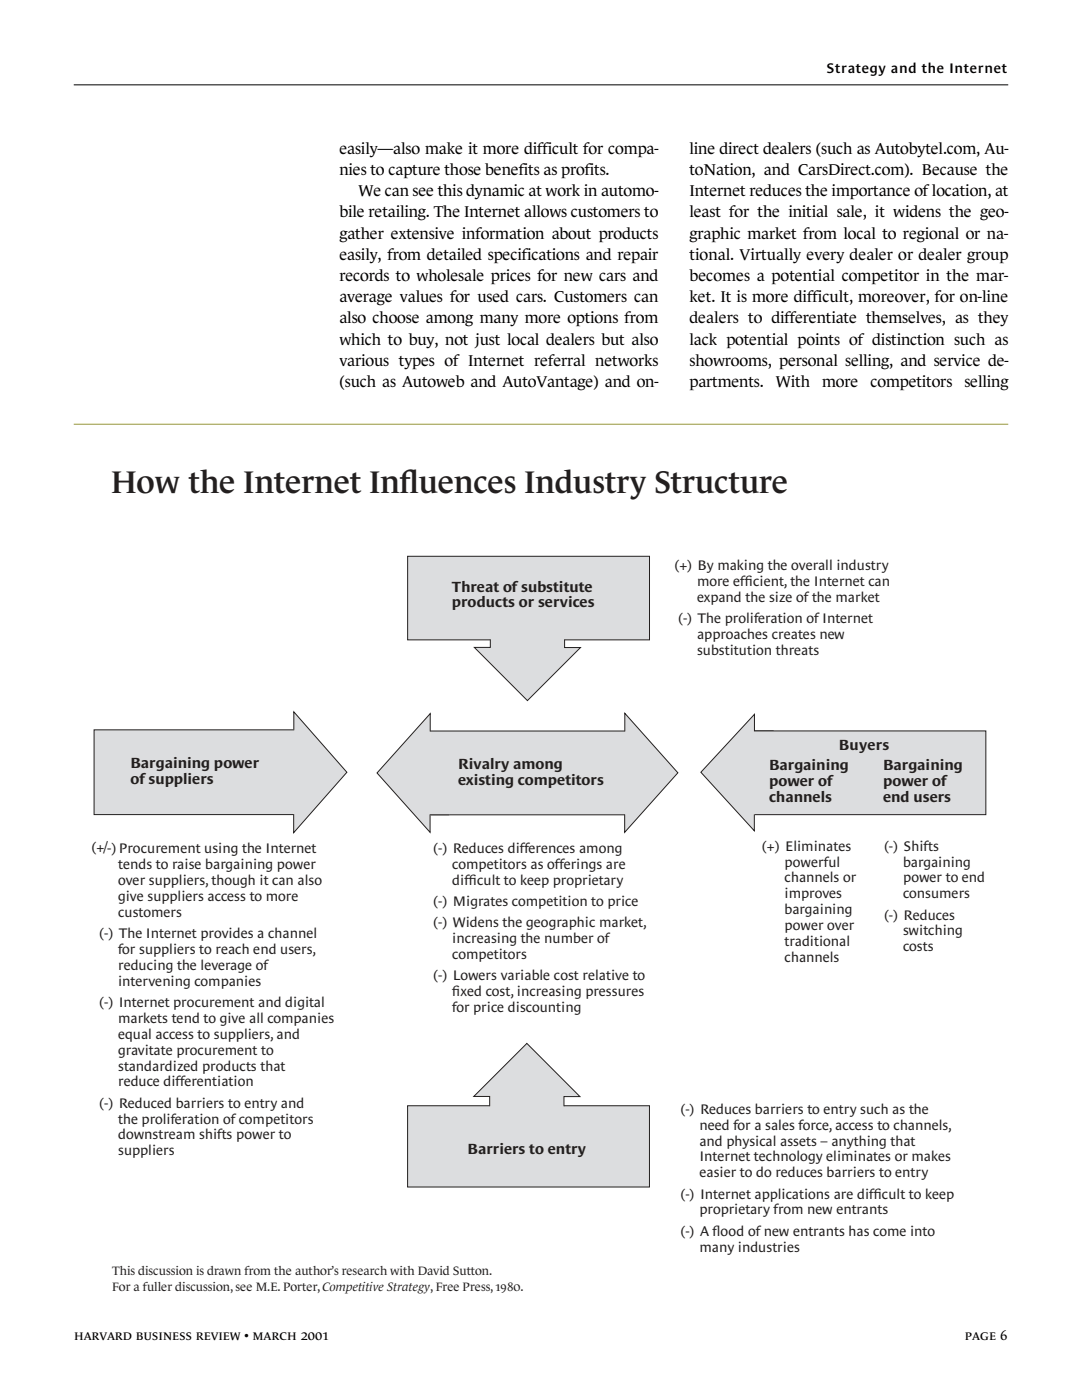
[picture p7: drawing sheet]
<svg xmlns="http://www.w3.org/2000/svg" width="216mm" height="279mm" viewBox="0 0 216 279" stroke-linecap="round" stroke-linejoin="round" font-family="sans-serif">
<defs><g id="words">
<g font-size="6.3" fill="#231f1f">
<text x="22.1" y="98.3">How the Internet Inf</text>
<text x="79.8" y="98.3">luences Industry Structure</text>
</g>
<g font-size="3.5" fill="#231f1f">
<text x="25.2" y="152.5">Bargaining power</text>
<text x="25.2" y="156.4">of suppliers</text>
</g>
<g font-size="3.2">
<text x="67.7" y="30.7">easily—also make it more difficult for compa-</text>
<text x="67.7" y="34.9">nies to capture those benefits as profits.</text>
<text x="137.6" y="30.7">line direct dealers (such as Autobytel.com, Au-</text>
<text x="137.6" y="34.9">toNation, and CarsDirect.com). Because the</text>
<text x="71.5" y="39.2">We can see this dynamic at work in automo-</text>
<text x="137.6" y="39.2">Internet reduces the importance of location, at</text>
<text x="67.7" y="43.4">bile retailing. The Internet allows customers to</text>
<text x="67.7" y="47.6">gather extensive information about products</text>
<text x="137.6" y="43.4">least for the initial sale, it widens the geo-</text>
<text x="137.6" y="47.6">graphic market from local to regional or na-</text>
<text x="67.7" y="51.9">easily, from detailed specifications and repair</text>
<text x="137.6" y="51.9">tional. Virtually every dealer or dealer group</text>
<text x="67.7" y="56.1">records to wholesale prices for new cars and</text>
<text x="137.6" y="56.1">becomes a potential competitor in the mar-</text>
<text x="67.7" y="60.3">average values for used cars. Customers can</text>
<text x="67.7" y="64.6">also choose among many more options from</text>
<text x="137.6" y="60.3">ket. It is more difficult, moreover, for on-line</text>
<text x="137.6" y="64.6">dealers to differentiate themselves, as they</text>
<text x="67.7" y="68.8">which to buy, not just local dealers but also</text>
<text x="137.6" y="68.8">lack potential points of distinction such as</text>
<text x="67.7" y="73">various types of Internet referral networks</text>
<text x="67.7" y="77.3">(such as Autoweb and AutoVantage) and on-</text>
<text x="137.6" y="73">showrooms, personal selling, and service de-</text>
<text x="137.6" y="77.3">partments.</text>
<text x="154.8" y="77.3">With</text>
<text x="164" y="77.3">more</text>
<text x="173.7" y="77.3">competitors</text>
<text x="192.4" y="77.3">selling</text>
</g>
<g font-size="3" fill="#231f1f">
<text x="90.2" y="118.1">Threat of substitute</text>
<text x="90.2" y="121.2">products or services</text>
<text x="167.4" y="149.6">Buyers</text>
<text x="26" y="153.3">Bargaining power</text>
<text x="91.4" y="153.5">Rivalry among</text>
<text x="153.4" y="153.7">Bargaining</text>
<text x="176.2" y="153.7">Bargaining</text>
<text x="26" y="156.5">of suppliers</text>
<text x="91.4" y="156.6">existing competitors</text>
<text x="153.4" y="156.9">power of</text>
<text x="153.4" y="160.1">channels</text>
<text x="176.2" y="156.9">power of</text>
<text x="176.2" y="160.1">end users</text>
<text x="93.3" y="230.2">Barriers to entry</text>
</g>
<g font-size="2.8">
<text x="164.9" y="14.6">Strategy and the Internet</text>
<text x="14.8" y="267.5">harvard business review • march 2001</text>
<text x="192.5" y="267.5">page 6</text>
</g>
<g font-size="2.8" fill="#231f1f">
<text x="134.6" y="113.8">(+) By making the overall industry</text>
<text x="139.1" y="117">more eff</text>
<text x="148.6" y="117">icient, the Internet can</text>
<text x="135.4" y="124.4">(-) The proliferation of Internet</text>
<text x="139.1" y="120.2">expand the size of the market</text>
<text x="139.1" y="127.6">approaches creates new</text>
<text x="139.1" y="130.7">substitution threats</text>
<text x="18.3" y="170.1">(+/-) Procurement using the Internet</text>
<text x="23.6" y="173.4">tends to raise bargaining power</text>
<text x="86.5" y="170.3">(-) Reduces differences among</text>
<text x="90.2" y="173.4">competitors as offerings are</text>
<text x="152.1" y="169.8">(+) Eliminates</text>
<text x="156.6" y="172.9">powerful</text>
<text x="176.5" y="169.8">(-) Shifts</text>
<text x="180.2" y="172.9">bargaining</text>
<text x="23.6" y="176.6">over suppliers, though it can also</text>
<text x="23.6" y="179.8">give suppliers access to more</text>
<text x="90.2" y="176.6">diff</text>
<text x="93.6" y="176.6">icult to keep proprietary</text>
<text x="156.6" y="176.1">channels or</text>
<text x="156.6" y="179.3">improves</text>
<text x="180.2" y="176.1">power to end</text>
<text x="180.2" y="179.3">consumers</text>
<text x="23.6" y="183">customers</text>
<text x="86.5" y="180.8">(-) Migrates competition to price</text>
<text x="86.5" y="185.1">(-) Widens the geographic market,</text>
<text x="156.6" y="182.5">bargaining</text>
<text x="156.6" y="185.6">power over</text>
<text x="176.5" y="183.5">(-) Reduces</text>
<text x="19.8" y="187.2">(-) The Internet provides a channel</text>
<text x="23.6" y="190.4">for suppliers to reach end users,</text>
<text x="90.2" y="188.2">increasing the number of</text>
<text x="90.2" y="191.4">competitors</text>
<text x="156.6" y="188.8">traditional</text>
<text x="156.6" y="192">channels</text>
<text x="180.2" y="186.7">switching</text>
<text x="180.2" y="189.9">costs</text>
<text x="23.6" y="193.5">reducing the leverage of</text>
<text x="23.6" y="196.7">intervening companies</text>
<text x="86.5" y="195.7">(-) Lowers variable cost relative to</text>
<text x="19.8" y="200.9">(-) Internet procurement and digital</text>
<text x="90.2" y="198.8">f</text>
<text x="90.2" y="198.8">ixed cost, increasing pressures</text>
<text x="90.2" y="202">for price discounting</text>
<text x="23.6" y="204.1">markets tend to give all companies</text>
<text x="23.6" y="207.3">equal access to suppliers, and</text>
<text x="23.6" y="210.5">gravitate procurement to</text>
<text x="23.6" y="213.6">standardized products that</text>
<text x="19.8" y="221.1">(-) Reduced barriers to entry and</text>
<text x="23.6" y="216.8">reduce differentiation</text>
<text x="23.6" y="224.2">the proliferation of competitors</text>
<text x="23.6" y="227.4">downstream shifts power to</text>
<text x="135.8" y="222.3">(-) Reduces barriers to entry such as the</text>
<text x="139.6" y="225.4">need for a sales force, access to channels,</text>
<text x="23.6" y="230.6">suppliers</text>
<text x="139.6" y="228.6">and physical assets – anything that</text>
<text x="139.6" y="231.8">Internet technology eliminates or makes</text>
<text x="135.8" y="239.2">(-) Internet applications are diff</text>
<text x="139.6" y="235">easier to do reduces barriers to entry</text>
<text x="174.4" y="239.2">icult to keep</text>
<text x="139.6" y="242.4">proprietary from new entrants</text>
<text x="135.8" y="246.6">(-) A f</text>
<text x="139.6" y="249.8">many industries</text>
<text x="142.2" y="246.6">lood of new entrants has come into</text>
</g>
<g font-size="2.5" fill="#231f1f">
<text x="22.4" y="254.5">This discussion is drawn from the author’s research with David Sutton.</text>
<text x="22.4" y="257.7">For a fuller discussion, see M.E. Porter, Competitive Strategy, Free Press, 1980.</text>
</g>
</g></defs>
<path d="M14.8 16.9h186.3" fill="none" stroke="#000" stroke-width=".2"/>
<path d="M14.8 86.7h186.4v170.4h-186.4z" fill="#fff"/>
<path d="M81.3 111h48.3v16.7h-48.3z" fill="#dcdddf"/>
<path d="M97.9 127.7h-16.6v-16.7h48.3v16.7h-17" fill="none" stroke="#231f1f" stroke-width=".2"/>
<path d="M94.7 129.2h3.1v-1.6h14.9v1.6h3.1l-10.6 10.6z" fill="#dcdddf"/>
<path d="M97.8 127.6v1.6h-3.1l10.5 10.6 10.6-10.6h-3.1v-1.6" fill="none" stroke="#231f1f" stroke-width=".2"/>
<path d="M85.8 145.9h40.5v16.7h-40.5z" fill="#dcdddf"/>
<path d="M85.8 145.9h40.5v16.7h-40.5" fill="none" stroke="#231f1f" stroke-width=".2"/>
<path d="M81.3 220.7h48.3v16.2h-48.3z" fill="#dcdddf"/>
<path d="M97.7 220.7h-16.4v16.2h48.3v-16.2h-17.1" fill="none" stroke="#231f1f" stroke-width=".2"/>
<path d="M124.7 142.4l10.6 11.8-10.7 11.9z" fill="#dcdddf"/>
<path d="M124.7 146v-3.6l10.6 11.8-10.7 11.9v-3.6" fill="none" stroke="#231f1f" stroke-width=".2"/>
<path d="M85.8 142.4v23.7l-10.6-11.8z" fill="#dcdddf"/>
<path d="M85.8 146v-3.6l-10.6 11.9 10.6 11.8v-3.6M85.8 162.6h3.8" fill="none" stroke="#231f1f" stroke-width=".2"/>
<path d="M85.8 162.6h3.8" fill="none" stroke="#ecedee" stroke-width=".2"/>
<path d="M150.5 145.9h46.2v16.7h-46.2z" fill="#dcdddf"/>
<path d="M150.5 145.9h46.2v16.7h-46.2" fill="none" stroke="#231f1f" stroke-width=".2"/>
<path d="M18.8 145.7h40.5l-.7 16.9h-39.8z" fill="#dcdddf"/>
<path d="M59.3 145.7h-40.5v16.9h39.8" fill="none" stroke="#231f1f" stroke-width=".2"/>
<path d="M58.6 142.1l10.6 12-10.6 12.1z" fill="#dcdddf"/>
<path d="M58.6 145.7v-3.6l10.6 12-10.6 12.1v-3.7" fill="none" stroke="#231f1f" stroke-width=".2"/>
<path d="M58.6 145.7h.1" fill="none" stroke="#231f1f" stroke-width=".2"/>
<path d="M150.5 142.6v3.3h3.9l-3.9 16.7v3.2l-10.6-11.7z" fill="#dcdddf"/>
<path d="M154.4 145.9h-3.9v-3.3l-10.6 11.5 10.6 11.7v-3.2" fill="none" stroke="#231f1f" stroke-width=".2"/>
<path d="M94.5 218.8l10.6-10.6 10.6 10.6h-3.2v2h-14.8v-2z" fill="#dcdddf"/>
<path d="M97.7 220.8v-2h-3.2l10.6-10.6 10.6 10.6h-3.2v2" fill="none" stroke="#231f1f" stroke-width=".2"/>
<path d="M14.8 84.7h186.3" fill="none" stroke="#989819" stroke-width=".2"/>
<use href="#words"/>
</svg>
